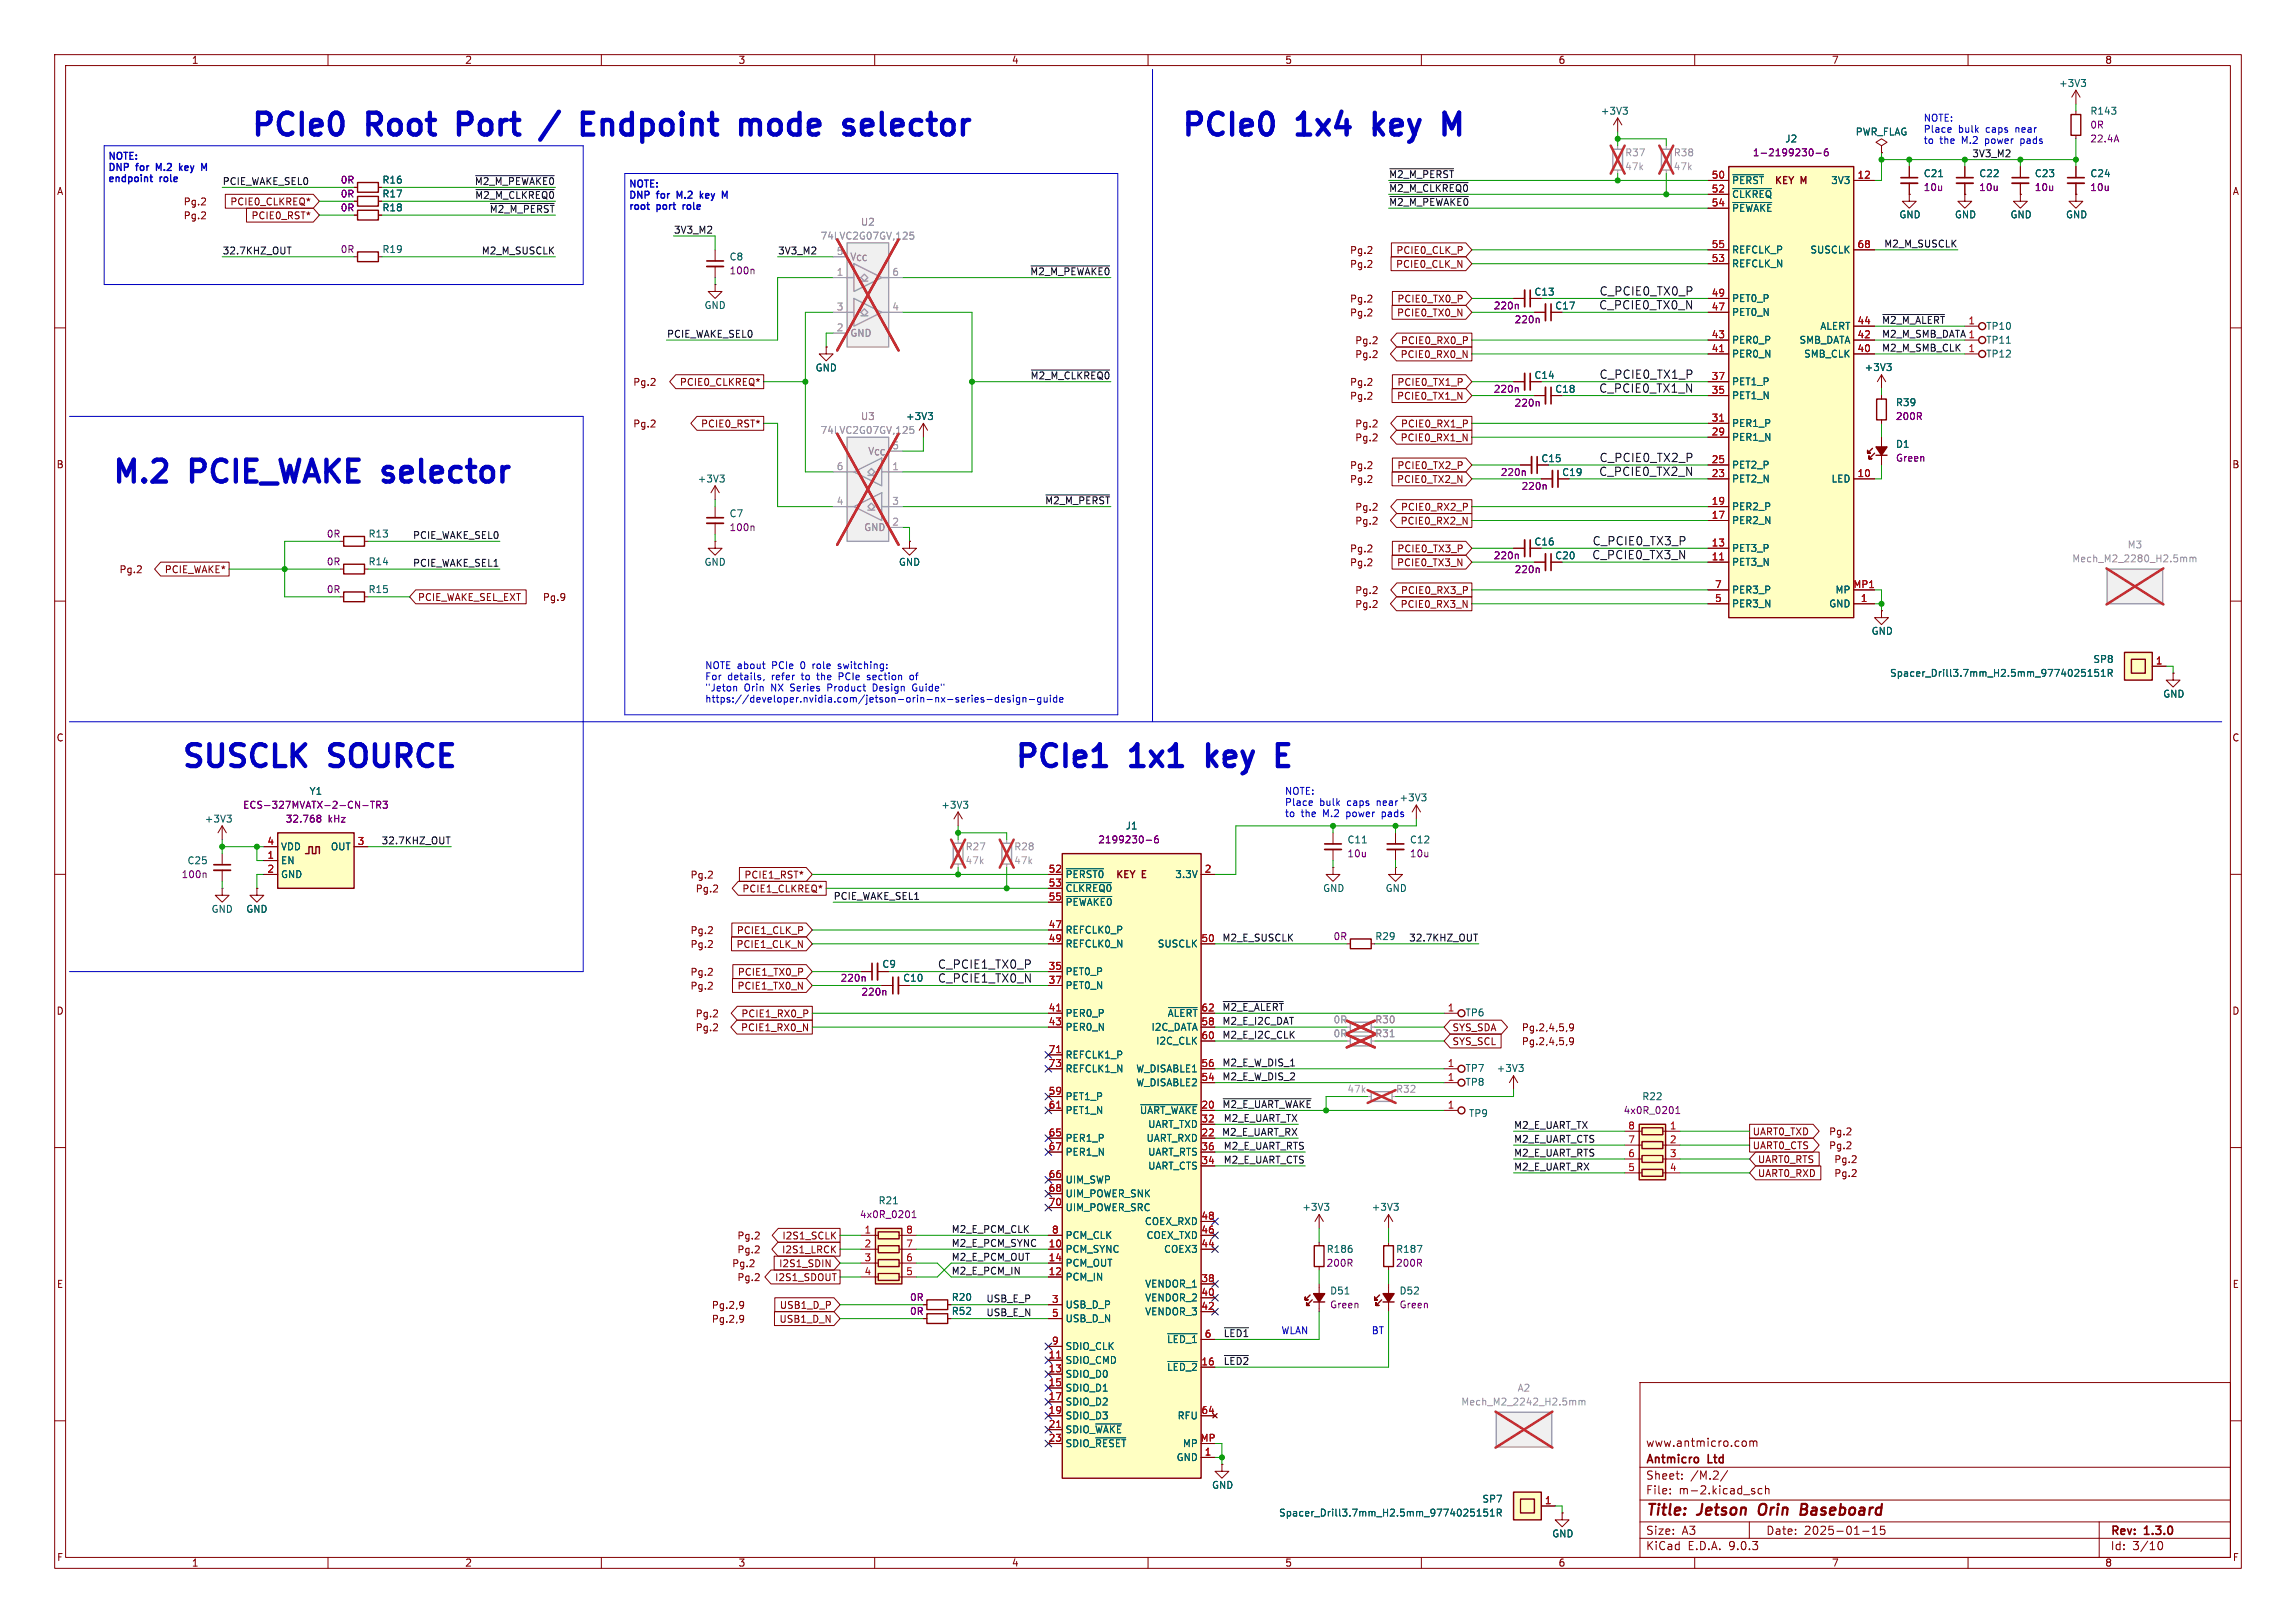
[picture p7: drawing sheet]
<svg xmlns="http://www.w3.org/2000/svg" width="420mm" height="297mm" viewBox="0 0 420 297" stroke-linecap="round" stroke-linejoin="round" font-family="sans-serif">
<defs><g id="words">
<g font-size="5.6" fill="#0000c2">
<text x="45.7" y="25.2">PCIe0</text>
<text x="67.5" y="25.2">Root</text>
<text x="85.7" y="25.2">Port</text>
<text x="111.5" y="25.2">Endpoint</text>
<text x="142.1" y="25.2">mode</text>
<text x="162.7" y="25.2">selector</text>
<text x="215.9" y="25.2">PCIe0</text>
<text x="237.7" y="25.2">1x4</text>
<text x="253.2" y="25.2">key</text>
<text x="20.3" y="88.7">M.2</text>
<text x="35.3" y="88.7">PCIE_WAKE selector</text>
<text x="33" y="140.7">SUSCLK</text>
<text x="60.7" y="140.7">SOURCE</text>
<text x="185.4" y="140.7">PCIe1</text>
<text x="207.2" y="140.7">1x1</text>
<text x="222.7" y="140.7">key</text>
</g>
<g font-size="2.8" fill="#840000">
<text x="301" y="277.9">Title:</text>
<text x="310.6" y="277.9">Jetson</text>
<text x="322.6" y="277.9">Orin</text>
<text x="331" y="277.9">Baseboard</text>
</g>
<g font-size="2.1" fill="#0f0f0f">
<text x="292.5" y="56.7">C_PCIE0_TX0_N</text>
<text x="292.5" y="54.2">C_PCIE0_TX0_P</text>
<text x="292.5" y="72">C_PCIE0_TX1_N</text>
<text x="292.5" y="69.4">C_PCIE0_TX1_P</text>
<text x="292.5" y="87.2">C_PCIE0_TX2_N</text>
<text x="292.5" y="84.7">C_PCIE0_TX2_P</text>
<text x="291.3" y="99.9">C_PCIE0_TX3_P</text>
<text x="291.2" y="102.5">C_PCIE0_TX3_N</text>
<text x="171.4" y="177.4">C_PCIE1_TX0_P</text>
<text x="171.4" y="179.9">C_PCIE1_TX0_N</text>
</g>
<g font-size="2.1" fill="#840000">
<text x="301" y="268.2">Antmicro</text>
<text x="301" y="265">www.antmicro.com</text>
<text x="312.5" y="268.2">Ltd</text>
<text x="301" y="273.7">File:</text>
<text x="301" y="271">Sheet:</text>
<text x="307.1" y="273.7">m-2.kicad_sch</text>
<text x="309.2" y="271">/M.2/</text>
<text x="301" y="281.1">Size:</text>
<text x="307.6" y="281.1">A3</text>
<text x="323" y="281.1">Date:</text>
<text x="330" y="281.1">2025-01-15</text>
<text x="386" y="281.3">Rev:</text>
<text x="392.4" y="281.3">1.3.0</text>
<text x="301" y="283.9">KiCad</text>
<text x="308.7" y="283.9">E.D.A.</text>
<text x="316.3" y="283.9">9.0.3</text>
<text x="386" y="283.9">Id:</text>
<text x="390.1" y="283.9">3/10</text>
</g>
<g font-size="1.8" fill="#840000">
<text x="35" y="11.9">1</text>
<text x="85" y="11.9">2</text>
<text x="135" y="11.9">3</text>
<text x="185" y="11.9">4</text>
<text x="235" y="11.9">5</text>
<text x="285" y="11.9">6</text>
<text x="335" y="11.9">7</text>
<text x="385" y="11.9">8</text>
<text x="10.3" y="35.9">A</text>
<text x="316.7" y="33.9">~{PERST}KEY</text>
<text x="329.4" y="34">M</text>
<text x="408.3" y="35.9">A</text>
<text x="33.5" y="40.3">Pg.2</text>
<text x="33.5" y="37.8">Pg.2</text>
<text x="42" y="37.8">PCIE0_CLKREQ*</text>
<text x="45.9" y="40.3">PCIE0_RST*</text>
<text x="246.9" y="46.7">Pg.2</text>
<text x="255.3" y="46.7">PCIE0_CLK_P</text>
<text x="246.9" y="49.2">Pg.2</text>
<text x="255.3" y="49.2">PCIE0_CLK_N</text>
<text x="246.9" y="55.6">Pg.2</text>
<text x="246.9" y="58.1">Pg.2</text>
<text x="255.5" y="58.1">PCIE0_TX0_N</text>
<text x="255.5" y="55.6">PCIE0_TX0_P</text>
<text x="247.8" y="65.7">Pg.2</text>
<text x="247.8" y="63.2">Pg.2</text>
<text x="256.1" y="65.7">PCIE0_RX0_N</text>
<text x="256.2" y="63.2">PCIE0_RX0_P</text>
<text x="115.7" y="70.8">Pg.2</text>
<text x="124.3" y="70.8">PCIE0_CLKREQ*</text>
<text x="246.9" y="70.8">Pg.2</text>
<text x="255.5" y="70.8">PCIE0_TX1_P</text>
<text x="246.9" y="73.3">Pg.2</text>
<text x="255.5" y="73.3">PCIE0_TX1_N</text>
<text x="115.7" y="78.4">Pg.2</text>
<text x="128.1" y="78.4">PCIE0_RST*</text>
<text x="247.8" y="78.4">Pg.2</text>
<text x="247.8" y="81">Pg.2</text>
<text x="256.1" y="81">PCIE0_RX1_N</text>
<text x="256.2" y="78.4">PCIE0_RX1_P</text>
<text x="10.3" y="85.9">B</text>
<text x="246.9" y="86">Pg.2</text>
<text x="246.9" y="88.6">Pg.2</text>
<text x="255.5" y="88.6">PCIE0_TX2_N</text>
<text x="255.5" y="86">PCIE0_TX2_P</text>
<text x="408.2" y="85.9">B</text>
<text x="247.8" y="93.7">Pg.2</text>
<text x="256.2" y="93.7">PCIE0_RX2_P</text>
<text x="246.9" y="101.3">Pg.2</text>
<text x="247.8" y="96.2">Pg.2</text>
<text x="255.5" y="101.3">PCIE0_TX3_P</text>
<text x="256.1" y="96.2">PCIE0_RX2_N</text>
<text x="21.8" y="105.1">Pg.2</text>
<text x="30" y="105.1">PCIE_WAKE*</text>
<text x="246.9" y="103.8">Pg.2</text>
<text x="255.5" y="103.8">PCIE0_TX3_N</text>
<text x="76.4" y="110.2">PCIE_WAKE_SEL_EXT</text>
<text x="99.2" y="110.2">Pg.9</text>
<text x="247.8" y="111.4">Pg.2</text>
<text x="247.8" y="108.9">Pg.2</text>
<text x="256.1" y="111.4">PCIE0_RX3_N</text>
<text x="256.2" y="108.9">PCIE0_RX3_P</text>
<text x="10.3" y="135.9">C</text>
<text x="408.2" y="135.9">C</text>
<text x="126.2" y="161">Pg.2</text>
<text x="136.1" y="161">PCIE1_RST*</text>
<text x="194.8" y="160.9">~{PERST0}KEY</text>
<text x="208.9" y="161">E</text>
<text x="127.2" y="163.5">Pg.2</text>
<text x="135.7" y="163.5">PCIE1_CLKREQ*</text>
<text x="126.2" y="173.7">Pg.2</text>
<text x="126.2" y="171.1">Pg.2</text>
<text x="134.6" y="173.7">PCIE1_CLK_N</text>
<text x="134.7" y="171.1">PCIE1_CLK_P</text>
<text x="126.2" y="178.8">Pg.2</text>
<text x="134.9" y="178.8">PCIE1_TX0_P</text>
<text x="10.3" y="185.9">D</text>
<text x="126.2" y="181.3">Pg.2</text>
<text x="134.8" y="181.3">PCIE1_TX0_N</text>
<text x="408.2" y="185.9">D</text>
<text x="127.2" y="188.9">Pg.2</text>
<text x="127.2" y="186.4">Pg.2</text>
<text x="135.5" y="188.9">PCIE1_RX0_N</text>
<text x="135.5" y="186.4">PCIE1_RX0_P</text>
<text x="265.6" y="191.5">SYS_SCL</text>
<text x="265.6" y="188.9">SYS_SDA</text>
<text x="278.3" y="191.5">Pg.2,4,5,9</text>
<text x="278.3" y="188.9">Pg.2,4,5,9</text>
<text x="320.5" y="208">UART0_TXD</text>
<text x="334.5" y="208">Pg.2</text>
<text x="320.5" y="210.5">UART0_CTS</text>
<text x="321.5" y="215.6">UART0_RXD</text>
<text x="321.5" y="213">UART0_RTS</text>
<text x="334.5" y="210.5">Pg.2</text>
<text x="335.4" y="215.6">Pg.2</text>
<text x="335.4" y="213">Pg.2</text>
<text x="134.8" y="227">Pg.2</text>
<text x="143" y="227">I2S1_SCLK</text>
<text x="133.8" y="232.1">Pg.2</text>
<text x="134.8" y="229.6">Pg.2</text>
<text x="142.4" y="232.1">I2S1_SDIN</text>
<text x="143" y="229.6">I2S1_LRCK</text>
<text x="10.3" y="235.9">E</text>
<text x="130.1" y="239.7">Pg.2,9</text>
<text x="134.8" y="234.6">Pg.2</text>
<text x="141.7" y="234.6">I2S1_SDOUT</text>
<text x="142.5" y="239.7">USB1_D_P</text>
<text x="408.3" y="235.9">E</text>
<text x="130.1" y="242.3">Pg.2,9</text>
<text x="142.5" y="242.3">USB1_D_N</text>
<text x="10.3" y="285.9">F</text>
<text x="35" y="286.9">1</text>
<text x="85" y="286.9">2</text>
<text x="135" y="286.9">3</text>
<text x="185" y="286.9">4</text>
<text x="235" y="286.9">5</text>
<text x="285" y="286.9">6</text>
<text x="335" y="286.9">7</text>
<text x="385" y="286.9">8</text>
<text x="408.3" y="285.9">F</text>
</g>
<g font-size="1.8" fill="#006464">
<text x="376.6" y="16.1">+3V3</text>
<text x="292.7" y="21.2">+3V3</text>
<text x="382.3" y="21.2">R143</text>
<text x="326.5" y="26.3">J2</text>
<text x="339.4" y="25">PWR_FLAG</text>
<text x="69.9" y="33.8">R16</text>
<text x="316.7" y="33.9">~{PERST}</text>
<text x="334.9" y="33.9">3V3</text>
<text x="351.8" y="32.6">C21</text>
<text x="362" y="32.6">C22</text>
<text x="372.1" y="32.6">C23</text>
<text x="382.3" y="32.6">C24</text>
<text x="69.9" y="38.9">R18</text>
<text x="69.9" y="36.3">R17</text>
<text x="316.7" y="36.4">~{CLKREQ}</text>
<text x="316.7" y="39">~{PEWAKE}</text>
<text x="347.3" y="40.2">GND</text>
<text x="357.5" y="40.2">GND</text>
<text x="367.7" y="40.2">GND</text>
<text x="377.8" y="40.2">GND</text>
<text x="69.9" y="46.5">R19</text>
<text x="133.4" y="47.9">C8</text>
<text x="316.7" y="46.6">REFCLK_P</text>
<text x="331.1" y="46.6">SUSCLK</text>
<text x="316.7" y="49.1">REFCLK_N</text>
<text x="128.8" y="56.7">GND</text>
<text x="280.6" y="54.3">C13</text>
<text x="284.4" y="56.8">C17</text>
<text x="316.7" y="55.5">PET0_P</text>
<text x="316.7" y="58">PET0_N</text>
<text x="316.7" y="63.1">PER0_P</text>
<text x="316.7" y="65.6">PER0_N</text>
<text x="329.1" y="63.1">SMB_DATA</text>
<text x="329.9" y="65.6">SMB_CLK</text>
<text x="332.9" y="60.6">ALERT</text>
<text x="363.2" y="63.1">TP11</text>
<text x="363.2" y="60.6">TP10</text>
<text x="363.2" y="65.6">TP12</text>
<text x="149.1" y="68.2">GND</text>
<text x="280.6" y="69.5">C14</text>
<text x="316.7" y="70.7">PET1_P</text>
<text x="341" y="68.1">+3V3</text>
<text x="165.6" y="77.1">+3V3</text>
<text x="284.4" y="72.1">C18</text>
<text x="316.7" y="73.3">PET1_N</text>
<text x="346.7" y="74.5">R39</text>
<text x="316.7" y="78.3">PER1_P</text>
<text x="316.7" y="80.9">PER1_N</text>
<text x="346.7" y="82.1">D1</text>
<text x="127.5" y="88.5">+3V3</text>
<text x="281.8" y="84.8">C15</text>
<text x="285.7" y="87.3">C19</text>
<text x="316.7" y="86">PET2_P</text>
<text x="316.7" y="88.5">PET2_N</text>
<text x="334.9" y="88.5">LED</text>
<text x="133.4" y="94.8">C7</text>
<text x="316.7" y="93.6">PER2_P</text>
<text x="67.3" y="98.6">R13</text>
<text x="280.6" y="100">C16</text>
<text x="316.7" y="96.1">PER2_N</text>
<text x="316.7" y="101.2">PET3_P</text>
<text x="67.3" y="103.6">R14</text>
<text x="128.8" y="103.7">GND</text>
<text x="164.3" y="103.7">GND</text>
<text x="284.4" y="102.6">C20</text>
<text x="316.7" y="103.7">PET3_N</text>
<text x="67.3" y="108.7">R15</text>
<text x="316.7" y="108.8">PER3_P</text>
<text x="316.7" y="111.4">PER3_N</text>
<text x="334.5" y="111.4">GND</text>
<text x="335.7" y="108.8">MP</text>
<text x="342.3" y="116.4">GND</text>
<text x="345.6" y="124.1">Spacer_Drill3.7mm_H2.5mm_9774025151R</text>
<text x="382.8" y="121.5">SP8</text>
<text x="395.6" y="127.9">GND</text>
<text x="56.5" y="145.6">Y1</text>
<text x="172.1" y="148.2">+3V3</text>
<text x="255.9" y="146.8">+3V3</text>
<text x="37.4" y="150.7">+3V3</text>
<text x="51.3" y="155.8">VDD</text>
<text x="60.4" y="155.8">OUT</text>
<text x="205.8" y="152">J1</text>
<text x="246.4" y="154.5">C11</text>
<text x="257.8" y="154.5">C12</text>
<text x="34.2" y="158.3">C25</text>
<text x="51.3" y="158.3">EN</text>
<text x="51.3" y="160.9">GND</text>
<text x="194.8" y="160.9">~{PERST0}</text>
<text x="214.9" y="160.9">3.3V</text>
<text x="38.6" y="167.2">GND</text>
<text x="45" y="167.2">GND</text>
<text x="194.8" y="163.4">~{CLKREQ0}</text>
<text x="194.8" y="166">~{PEWAKE0}</text>
<text x="241.9" y="163.4">GND</text>
<text x="253.4" y="163.4">GND</text>
<text x="194.8" y="171">REFCLK0_P</text>
<text x="194.8" y="173.6">REFCLK0_N</text>
<text x="211.7" y="173.6">SUSCLK</text>
<text x="251.5" y="172.2">R29</text>
<text x="161.3" y="177.3">C9</text>
<text x="165.1" y="179.8">C10</text>
<text x="194.8" y="178.7">PET0_P</text>
<text x="194.8" y="181.2">PET0_N</text>
<text x="194.8" y="186.3">PER0_P</text>
<text x="194.8" y="188.8">PER0_N</text>
<text x="210.5" y="188.8">I2C_DATA</text>
<text x="211.4" y="191.4">I2C_CLK</text>
<text x="213.5" y="186.3">~{ALERT}</text>
<text x="268" y="186.2">TP6</text>
<text x="194.8" y="193.9">REFCLK1_P</text>
<text x="194.8" y="196.4">REFCLK1_N</text>
<text x="207.8" y="196.4">W_DISABLE1</text>
<text x="268" y="196.4">TP7</text>
<text x="273.7" y="196.4">+3V3</text>
<text x="194.8" y="201.5">PET1_P</text>
<text x="207.8" y="199">W_DISABLE2</text>
<text x="268" y="198.9">TP8</text>
<text x="300.3" y="201.5">R22</text>
<text x="194.8" y="204.1">PET1_N</text>
<text x="194.8" y="209.1">PER1_P</text>
<text x="208.4" y="204.1">~{UART_WAKE}</text>
<text x="209.6" y="209.1">UART_RXD</text>
<text x="209.9" y="206.6">UART_TXD</text>
<text x="268.6" y="204.6">TP9</text>
<text x="194.8" y="211.7">PER1_N</text>
<text x="209.9" y="211.7">UART_RTS</text>
<text x="209.9" y="214.2">UART_CTS</text>
<text x="160.6" y="220.6">R21</text>
<text x="194.8" y="216.8">UIM_SWP</text>
<text x="194.8" y="219.3">UIM_POWER_SNK</text>
<text x="194.8" y="221.8">UIM_POWER_SRC</text>
<text x="238.1" y="221.8">+3V3</text>
<text x="250.8" y="221.8">+3V3</text>
<text x="194.8" y="226.9">PCM_CLK</text>
<text x="209.3" y="224.4">COEX_RXD</text>
<text x="209.6" y="226.9">COEX_TXD</text>
<text x="194.8" y="229.5">PCM_SYNC</text>
<text x="194.8" y="232">PCM_OUT</text>
<text x="212.8" y="229.5">COEX3</text>
<text x="242.6" y="229.5">R186</text>
<text x="255.3" y="229.5">R187</text>
<text x="174" y="238.3">R20</text>
<text x="194.8" y="234.5">PCM_IN</text>
<text x="194.8" y="239.6">USB_D_P</text>
<text x="209.4" y="235.8">VENDOR_1</text>
<text x="209.4" y="238.4">VENDOR_2</text>
<text x="243.2" y="237.1">D51</text>
<text x="255.9" y="237.1">D52</text>
<text x="174" y="240.8">R52</text>
<text x="194.8" y="242.2">USB_D_N</text>
<text x="209.4" y="240.9">VENDOR_3</text>
<text x="213.4" y="246">~{LED_1}</text>
<text x="194.8" y="247.2">SDIO_CLK</text>
<text x="194.8" y="249.8">SDIO_CMD</text>
<text x="213.4" y="251.1">~{LED_2}</text>
<text x="194.8" y="252.3">SDIO_D0</text>
<text x="194.8" y="254.9">SDIO_D1</text>
<text x="194.8" y="257.4">SDIO_D2</text>
<text x="194.8" y="259.9">SDIO_D3</text>
<text x="194.8" y="262.5">SDIO_~{WAKE}</text>
<text x="215.3" y="259.9">RFU</text>
<text x="194.8" y="265">SDIO_~{RESET}</text>
<text x="215.1" y="267.6">GND</text>
<text x="216.3" y="265">MP</text>
<text x="221.6" y="272.6">GND</text>
<text x="271.1" y="275.2">SP7</text>
<text x="233.9" y="277.7">Spacer_Drill3.7mm_H2.5mm_9774025151R</text>
<text x="283.8" y="281.5">GND</text>
</g>
<g font-size="1.8" fill="#0000c2">
<text x="351.8" y="22.3">NOTE:</text>
<text x="19.7" y="29.3">NOTE:</text>
<text x="351.8" y="24.4">Place</text>
<text x="351.8" y="26.4">to</text>
<text x="354.8" y="26.4">the</text>
<text x="358.2" y="24.4">bulk</text>
<text x="359" y="26.4">M.2</text>
<text x="363.4" y="24.4">caps</text>
<text x="363.4" y="26.4">power</text>
<text x="369" y="24.4">near</text>
<text x="370.1" y="26.4">pads</text>
<text x="19.7" y="31.4">DNP</text>
<text x="19.7" y="33.4">endpoint</text>
<text x="25" y="31.4">for</text>
<text x="29.2" y="31.4">M.2</text>
<text x="29.3" y="33.4">role</text>
<text x="33.9" y="31.4">key</text>
<text x="114.9" y="34.4">NOTE:</text>
<text x="114.9" y="36.4">DNP</text>
<text x="114.9" y="38.5">root</text>
<text x="120.2" y="38.5">port</text>
<text x="120.3" y="36.4">for</text>
<text x="124.4" y="36.4">M.2</text>
<text x="125.5" y="38.5">role</text>
<text x="129.2" y="36.4">key</text>
<text x="128.9" y="122.5">NOTE about</text>
<text x="128.9" y="124.6">For</text>
<text x="133.1" y="124.6">details,</text>
<text x="141.3" y="124.6">refer</text>
<text x="141.3" y="122.5">PCIe</text>
<text x="146.8" y="122.5">0</text>
<text x="146.9" y="124.6">to</text>
<text x="149.1" y="122.5">role</text>
<text x="150" y="124.6">the</text>
<text x="154" y="122.5">switching:</text>
<text x="154.1" y="124.6">PCIe</text>
<text x="159.5" y="124.6">section</text>
<text x="167.5" y="124.6">of</text>
<text x="128.9" y="126.6">&quot;Jeton</text>
<text x="128.9" y="128.7">https://developer.nvidia.com/jetson-orin-nx-series-design-guide</text>
<text x="136.1" y="126.6">Orin</text>
<text x="141.2" y="126.6">NX</text>
<text x="144.9" y="126.6">Series</text>
<text x="151.9" y="126.6">Product</text>
<text x="160.3" y="126.6">Design</text>
<text x="167.8" y="126.6">Guide&quot;</text>
<text x="234.9" y="145.5">NOTE:</text>
<text x="234.9" y="147.6">Place</text>
<text x="234.9" y="149.6">to</text>
<text x="238" y="149.6">the</text>
<text x="241.4" y="147.6">bulk</text>
<text x="242.1" y="149.6">M.2</text>
<text x="246.5" y="147.6">caps</text>
<text x="246.6" y="149.6">power</text>
<text x="252.1" y="147.6">near</text>
<text x="253.2" y="149.6">pads</text>
<text x="234.3" y="244.2">WLAN</text>
<text x="250.8" y="244.2">BT</text>
</g>
<g font-size="1.8" fill="#840084">
<text x="382.3" y="23.7">0R</text>
<text x="320.5" y="28.8">1-2199230-6</text>
<text x="382.3" y="26.3">22.4A</text>
<text x="62.2" y="33.8">0R</text>
<text x="351.8" y="35.2">10u</text>
<text x="361.9" y="35.2">10u</text>
<text x="372.1" y="35.2">10u</text>
<text x="382.3" y="35.2">10u</text>
<text x="62.2" y="38.9">0R</text>
<text x="62.2" y="36.3">0R</text>
<text x="62.2" y="46.5">0R</text>
<text x="133.3" y="50.4">100n</text>
<text x="273.2" y="56.8">220n</text>
<text x="277" y="59.4">220n</text>
<text x="273.2" y="72.1">220n</text>
<text x="277" y="74.6">220n</text>
<text x="346.7" y="77.1">200R</text>
<text x="274.4" y="87.3">220n</text>
<text x="278.2" y="89.8">220n</text>
<text x="346.7" y="84.7">Green</text>
<text x="59.7" y="98.6">0R</text>
<text x="133.3" y="97.4">100n</text>
<text x="59.7" y="103.7">0R</text>
<text x="273.2" y="102.5">220n</text>
<text x="277" y="105.1">220n</text>
<text x="59.7" y="108.7">0R</text>
<text x="44.4" y="148.2">ECS-327MVATX-2-CN-TR3</text>
<text x="52.2" y="150.7">32.768</text>
<text x="60" y="150.7">kHz</text>
<text x="200.8" y="154.5">2199230-6</text>
<text x="33.1" y="160.9">100n</text>
<text x="246.4" y="157.1">10u</text>
<text x="257.8" y="157.1">10u</text>
<text x="243.8" y="172.2">0R</text>
<text x="153.7" y="179.9">220n</text>
<text x="157.5" y="182.4">220n</text>
<text x="296.9" y="204.1">4x0R_0201</text>
<text x="157.2" y="223.1">4x0R_0201</text>
<text x="242.6" y="232">200R</text>
<text x="255.3" y="232">200R</text>
<text x="166.4" y="238.3">0R</text>
<text x="243.2" y="239.6">Green</text>
<text x="255.9" y="239.6">Green</text>
<text x="166.4" y="240.8">0R</text>
</g>
<g font-size="1.8" fill="#989898">
<text x="297.2" y="28.8">R37</text>
<text x="306.1" y="28.8">R38</text>
<text x="157.4" y="41.5">U2</text>
<text x="155.4" y="47.9">V_{CC}</text>
<text x="155.4" y="61.8">GND</text>
<text x="157.4" y="77.1">U3</text>
<text x="158.7" y="83.4">V_{CC}</text>
<text x="158" y="97.4">GND</text>
<text x="389.1" y="100.6">M3</text>
<text x="379" y="103.1">Mech_M2_2280_H2.5mm</text>
<text x="176.5" y="155.8">R27</text>
<text x="185.4" y="155.8">R28</text>
<text x="251.5" y="190">R31</text>
<text x="251.5" y="187.5">R30</text>
<text x="255.3" y="200.2">R32</text>
<text x="267.2" y="257.4">Mech_M2_2242_H2.5mm</text>
<text x="277.5" y="254.9">A2</text>
</g>
<g font-size="1.8" fill="#0f0f0f">
<text x="360.7" y="28.9">3V3_M2</text>
<text x="40.6" y="33.9">PCIE_WAKE_SEL0</text>
<text x="86.8" y="33.9">~{M2_M_PEWAKE0}</text>
<text x="254" y="32.7">~{M2_M_PERST}</text>
<text x="254" y="35.2">~{M2_M_CLKREQ0}</text>
<text x="86.8" y="36.5">~{M2_M_CLKREQ0}</text>
<text x="89.5" y="39">~{M2_M_PERST}</text>
<text x="254" y="37.8">~{M2_M_PEWAKE0}</text>
<text x="40.6" y="46.6">32.7KHZ_OUT</text>
<text x="88" y="46.6">M2_M_SUSCLK</text>
<text x="123.2" y="42.8">3V3_M2</text>
<text x="142.2" y="46.6">3V3_M2</text>
<text x="344.6" y="45.4">M2_M_SUSCLK</text>
<text x="188.4" y="50.5">~{M2_M_PEWAKE0}</text>
<text x="344.2" y="59.3">~{M2_M_ALERT}</text>
<text x="121.9" y="61.9">PCIE_WAKE_SEL0</text>
<text x="344.2" y="61.9">M2_M_SMB_DATA 1</text>
<text x="344.2" y="64.4">M2_M_SMB_CLK</text>
<text x="188.4" y="69.5">~{M2_M_CLKREQ0}</text>
<text x="191.1" y="92.4">~{M2_M_PERST}</text>
<text x="75.5" y="98.7">PCIE_WAKE_SEL0</text>
<text x="75.5" y="103.8">PCIE_WAKE_SEL1</text>
<text x="69.7" y="154.6">32.7KHZ_OUT</text>
<text x="152.4" y="164.8">PCIE_WAKE_SEL1</text>
<text x="223.5" y="172.4">M2_E_SUSCLK</text>
<text x="257.7" y="172.4">32.7KHZ_OUT</text>
<text x="223.5" y="185.1">~{M2_E_ALERT}</text>
<text x="223.5" y="190.2">M2_E_I2C_CLK</text>
<text x="223.5" y="187.6">M2_E_I2C_DAT</text>
<text x="223.5" y="195.2">M2_E_W_DIS_1</text>
<text x="223.5" y="197.8">M2_E_W_DIS_2</text>
<text x="223.5" y="202.9">~{M2_E_UART_WAKE}</text>
<text x="223.4" y="207.9">M2_E_UART_RX</text>
<text x="223.7" y="205.4">M2_E_UART_TX</text>
<text x="276.9" y="209.2">M2_E_UART_CTS</text>
<text x="276.9" y="206.7">M2_E_UART_TX</text>
<text x="223.7" y="210.5">M2_E_UART_RTS</text>
<text x="223.7" y="213">M2_E_UART_CTS</text>
<text x="276.9" y="214.3">M2_E_UART_RX</text>
<text x="276.9" y="211.7">M2_E_UART_RTS</text>
<text x="174" y="225.7">M2_E_PCM_CLK</text>
<text x="174" y="233.3">M2_E_PCM_IN</text>
<text x="174" y="228.3">M2_E_PCM_SYNC</text>
<text x="174" y="230.8">M2_E_PCM_OUT</text>
<text x="180.3" y="238.4">USB_E_P</text>
<text x="180.3" y="241">USB_E_N</text>
<text x="223.7" y="244.8">~{LED1}</text>
<text x="223.7" y="249.8">~{LED2}</text>
</g>
<g font-size="1.8" fill="#a1a1a1">
<text x="297.2" y="31.3">47k</text>
<text x="306.1" y="31.3">47k</text>
<text x="150" y="44">74LVC2G07GV,125</text>
<text x="150" y="79.6">74LVC2G07GV,125</text>
<text x="176.5" y="158.3">47k</text>
<text x="185.4" y="158.3">47k</text>
<text x="243.8" y="190">0R</text>
<text x="243.8" y="187.5">0R</text>
<text x="246.4" y="200.2">47k</text>
</g>
<g font-size="1.8" fill="#a90000">
<text x="313" y="32.8">50</text>
<text x="313" y="35.3">52</text>
<text x="339.7" y="32.8">12</text>
<text x="313" y="37.8">54</text>
<text x="313" y="45.5">55</text>
<text x="339.7" y="45.5">68</text>
<text x="313" y="48">53</text>
<text x="313" y="54.4">49</text>
<text x="313" y="56.9">47</text>
<text x="339.7" y="59.4">44</text>
<text x="360" y="59.4">1</text>
<text x="313" y="62">43</text>
<text x="313" y="64.5">41</text>
<text x="339.7" y="62">42</text>
<text x="339.7" y="64.5">40</text>
<text x="360" y="64.5">1</text>
<text x="313" y="69.6">37</text>
<text x="313" y="72.1">35</text>
<text x="313" y="77.2">31</text>
<text x="313" y="79.8">29</text>
<text x="313" y="84.8">25</text>
<text x="313" y="87.4">23</text>
<text x="339.7" y="87.4">10</text>
<text x="313" y="92.5">19</text>
<text x="313" y="95">17</text>
<text x="313" y="100.1">13</text>
<text x="313" y="102.6">11</text>
<text x="313.6" y="107.7">7</text>
<text x="338.9" y="107.7">MP1</text>
<text x="313.6" y="110.2">5</text>
<text x="340.3" y="110.2">1</text>
<text x="394.3" y="121.7">1</text>
<text x="48.8" y="154.7">4</text>
<text x="65.3" y="154.7">3</text>
<text x="48.8" y="157.2">1</text>
<text x="48.8" y="159.8">2</text>
<text x="191.7" y="159.8">52</text>
<text x="220.3" y="159.8">2</text>
<text x="191.7" y="162.3">53</text>
<text x="191.7" y="164.8">55</text>
<text x="191.7" y="169.9">47</text>
<text x="191.7" y="172.5">49</text>
<text x="219.7" y="172.5">50</text>
<text x="191.7" y="177.5">35</text>
<text x="191.7" y="180.1">37</text>
<text x="191.7" y="185.2">41</text>
<text x="219.7" y="185.2">62</text>
<text x="264.7" y="185.2">1</text>
<text x="191.7" y="187.7">43</text>
<text x="219.7" y="187.7">58</text>
<text x="219.7" y="190.2">60</text>
<text x="191.7" y="192.8">71</text>
<text x="191.7" y="195.3">73</text>
<text x="219.7" y="195.3">56</text>
<text x="219.7" y="197.9">54</text>
<text x="264.7" y="195.3">1</text>
<text x="264.7" y="197.9">1</text>
<text x="191.7" y="200.4">59</text>
<text x="191.7" y="202.9">61</text>
<text x="219.7" y="202.9">20</text>
<text x="264.7" y="202.9">1</text>
<text x="191.7" y="208">65</text>
<text x="219.7" y="205.5">32</text>
<text x="219.7" y="208">22</text>
<text x="297.7" y="206.8">8</text>
<text x="297.7" y="209.3">7</text>
<text x="305.4" y="206.8">1</text>
<text x="305.4" y="209.3">2</text>
<text x="191.7" y="210.6">67</text>
<text x="191.7" y="215.6">66</text>
<text x="219.7" y="210.6">36</text>
<text x="219.7" y="213.1">34</text>
<text x="297.7" y="211.8">6</text>
<text x="297.7" y="214.4">5</text>
<text x="305.4" y="211.8">3</text>
<text x="305.4" y="214.4">4</text>
<text x="191.7" y="218.2">68</text>
<text x="191.7" y="220.7">70</text>
<text x="158" y="225.8">1</text>
<text x="165.7" y="225.8">8</text>
<text x="192.3" y="225.8">8</text>
<text x="219.7" y="223.3">48</text>
<text x="219.7" y="225.8">46</text>
<text x="158" y="228.3">2</text>
<text x="158" y="230.9">3</text>
<text x="158" y="233.4">4</text>
<text x="165.7" y="228.3">7</text>
<text x="165.7" y="230.9">6</text>
<text x="165.7" y="233.4">5</text>
<text x="191.7" y="228.3">10</text>
<text x="191.7" y="230.9">14</text>
<text x="191.7" y="233.4">12</text>
<text x="219.7" y="228.3">44</text>
<text x="192.3" y="238.5">3</text>
<text x="219.7" y="234.7">38</text>
<text x="219.7" y="237.2">40</text>
<text x="219.7" y="239.8">42</text>
<text x="192.3" y="241">5</text>
<text x="220.3" y="244.9">6</text>
<text x="191.7" y="248.7">11</text>
<text x="191.7" y="251.2">13</text>
<text x="192.3" y="246.1">9</text>
<text x="219.7" y="249.9">16</text>
<text x="191.7" y="253.7">15</text>
<text x="191.7" y="256.3">17</text>
<text x="191.7" y="258.8">19</text>
<text x="191.7" y="261.4">21</text>
<text x="191.7" y="263.9">23</text>
<text x="219.5" y="263.9">MP</text>
<text x="219.7" y="258.8">64</text>
<text x="220.3" y="266.4">1</text>
<text x="282.5" y="275.3">1</text>
</g>
<g font-size="1.8" fill="#aaa">
<text x="153" y="46.7">5</text>
<text x="153" y="50.5">1</text>
<text x="163.1" y="50.5">6</text>
<text x="153" y="56.9">3</text>
<text x="163.1" y="56.9">4</text>
<text x="153" y="60.7">2</text>
<text x="163.1" y="82.3">5</text>
<text x="153" y="86.1">6</text>
<text x="163.1" y="86.1">1</text>
<text x="153" y="92.5">4</text>
<text x="163.1" y="92.5">3</text>
<text x="163.1" y="96.3">2</text>
</g>
</g></defs>
<g fill="none" stroke="#840000" stroke-width=".18">
<path d="M10 10h400v277h-400zM12 12h396v273h-396zM60 10v2M110 10v2M160 10v2M210 10v2M260 10v2M310 10v2M360 10v2M10 60h2M408 60h2M10 110h2"/>
<path d="M408 110h2M10 160h2M408 160h2M10 210h2M408 210h2M300 253h108v32h-108zM10 260h2M300 278.5h108M300 274.5h108M300 268.5h108M305.5 273.2v.2M305.5 272.5v.1"/>
<path d="M307.7 270.5v.2M307.7 269.8v.1M316 269.1l-1.3 1.9M319.2 263.7l.2 .3v.4l-.2 .3M320 278.5v3M320.1 263.8l.4-.1 .2 .2M320.1 263.7v1M320.7 263.9l.2-.2 .4 .1 .1 .9M320.7 263.9v.8M322.3 272.5l-.4-.1-.3 .3v.4l.1 .2h.6M322.9 272.5l.3-.1 .3 .1 .1 .9M322.9 271.9v1.5"/>
<path d="M342.5 279.7l.4-.4v1.5M344.7 279.3h-.7l-.1 .7 .3-.1h.5l.1 .2-.1 .5-.2 .2-.6-.2M384 278.5v6.5M408 260h2M60 285v2M110 285v2M160 285v2M210 285v2M260 285v2M300 281.5h108M310 285v2M340.7 280.2h1.2"/>
<path d="M342.5 280.8h.9M360 285v2M394.7 282.7l.2-.5 .2-.1a.8 .8 0 0 1 .5 .7 .8 .8 0 0 1-.5 .8l-.2-.2-.2-.4"/>
</g>
<path d="M321.9 275.5a1.5 1.5 0 0 0 0 1.6M329.5 276.2h.6M330.1 276.2l.3 .1M330.3 275.2h-.7l-.3 2 1-.1M330.3 276.1l-.2 .1" fill="none" stroke="#840000" stroke-width=".4"/>
<g fill="#ffffc2">
<path d="M276.9 273h5v5.1h-5z"/>
<path d="M278.1 274.3h2.6v2.6h-2.6z"/>
</g>
<path d="M276.9 273h5v5.1h-5zM278.1 274.3h2.6v2.6h-2.6z" fill="none" stroke="#840000" stroke-width=".25"/>
<path d="M349.2 30.5v2M349.2 33.5v2.1M157.5 177.8h2M160.5 177.8h2.1M281.9 275.6h2.6" fill="none" stroke="#840000" stroke-width=".18"/>
<path d="M354.6 32.3h.7M269.1 276.2h.6M269.2 276.7h.3l.2 .2v.4l-.5 .1M270.2 277.4h.7M270.2 276.5l.4-.3v1.2M272.1 276.2h-.6l-.1 .6 .2-.1h.4l.1 .2v.4l-.2 .1-.5-.1M272.6 277.4h.7M272.6 276.5l.4-.3v1.2M273.9 276.8h.6l.1-.2v-.3l-.7-.1v1.2M274.2 276.8l.4 .6" fill="none" stroke="#006464" stroke-width=".18"/>
<path d="M347.7 32.5h3.1M159.5 176.3v3" fill="none" stroke="#840000" stroke-width=".3"/>
<path d="M347.7 33.5h3.1M160.5 176.3v3" fill="none" stroke="#840000" stroke-width=".33"/>
<path d="M158.1 178.7l.1 .2v.7" fill="none" stroke="#840084" stroke-width=".18"/>
<path d="M160.1 224.8h4.9v10.1h-4.9z" fill="#ffffc2"/>
<g fill="none" stroke="#840000" stroke-width=".18">
<path d="M349.2 35.6v1.2h1.3l-1.3 1.3-1.2-1.3h1.2M349.2 35.6h.1M359.4 35.6v1.2h1.3l-1.3 1.3-1.3-1.3h1.3M359.4 35.6h.1M359.4 30.5v2M359.4 33.5v2.1M369.6 35.6v1.2h1.2l-1.2 1.3-1.3-1.3h1.3M369.6 35.6h.1M369.6 30.5v2M369.6 33.5v2.1M379.7 35.6v1.2h1.3l-1.3 1.3-1.2-1.3h1.2M379.7 35.6h.1"/>
<path d="M379.7 30.5v2M379.7 33.5v2.1M276.9 54.6h2M279.9 54.6h2M280.7 57.2h2M283.7 57.2h2M151.1 63.5v1.3h1.3l-1.3 1.2-1.2-1.2h1.2M151.1 63.5h.1M276.9 69.9h2M279.9 69.9h2M280.7 72.4h2M283.7 72.4h2"/>
<path d="M130.8 99.1v1.2h1.3l-1.3 1.3-1.3-1.3h1.3M130.8 99.1h.1M166.4 99.1v1.2h1.2l-1.2 1.3-1.3-1.3h1.3M166.4 99.1h.1M278.1 85.1h2.1M281.2 85.1h2M281.9 87.6h2.1M285 87.6h2M62.2 109.2h.7M66.7 109.2h.6M175.3 148.6l-.8 1.3M175.3 148.6l.7 1.3"/>
<path d="M175.3 148.6v2.5M243.8 158.8v1.2h1.3l-1.3 1.3-1.2-1.3h1.2M243.8 158.8h.1M243.8 152.4v2M243.8 155.4v2.1M255.3 158.8v1.2h1.2l-1.2 1.3-1.3-1.3h1.3M255.3 158.8h.1M246.4 172.7h.6M250.8 172.7h.7M161.3 180.3h2M164.3 180.3h2.1M264.2 195.6h2.5"/>
<path d="M264.2 198.1h2.5M264.2 185.4h2.5M276.9 196.9l-.8 1.2M276.9 196.9l.7 1.2M276.9 196.9v2.5M157.5 226.1h3.2M157.5 228.6h3.2M157.5 231.1h3.2M157.5 233.7h3.2M164.5 226.1h3.1M164.5 228.6h3.1M164.5 231.1h3.1"/>
<path d="M164.5 233.7h3.1M223.5 268v1.2h1.3l-1.3 1.3-1.3-1.3h1.3M223.5 268h.1M285.7 276.9v1.2h1.3l-1.3 1.3-1.2-1.3h1.2M285.7 276.9h.1"/>
</g>
<g fill="none" stroke="#840000" stroke-width=".25">
<path d="M62.9 108.3h3.8v1.8h-3.8zM247 171.8h3.8v1.8h-3.8zM160.1 224.8h4.9v10.1h-4.9zM160.7 225.4h3.8v1.3h-3.8zM160.7 228h3.8v1.2h-3.8zM160.7 230.5h3.8v1.3h-3.8zM160.7 233h3.8v1.3h-3.8z"/>
<circle cx="267.3" cy="185.4" r=".63"/>
<circle cx="267.3" cy="195.6" r=".63"/>
<circle cx="267.3" cy="198.1" r=".63"/>
</g>
<path d="M176.2 146.6h.8l-.4 .5M176.8 147.1l.2 .3v.3l-.2 .2M249.2 154.3h.7M277.8 194.8h.8l-.4 .5M278.4 195.3l.2 .2v.3l-.2 .3M163.4 220.3h.8" fill="none" stroke="#006464" stroke-width=".18"/>
<path d="M277.5 55.7l.2 .2v.6M281.4 58.2l.1 .2v.7M277.5 70.9l.2 .2v.7M281.4 73.5l.1 .2v.6M278.8 86.2l.2 .2v.6M282.6 88.7l.2 .2v.7M161.9 181.3l.2 .1v.7M166.9 222.8h.7M166.9 221.9l.3-.3v1.2" fill="none" stroke="#840084" stroke-width=".18"/>
<path d="M357.9 32.5h3M368 32.5h3.1M378.2 32.5h3.1M279.9 53.1v3M283.7 55.6v3.1M279.9 68.3v3.1M283.7 70.9v3M281.2 83.6v3M285 86.1v3.1M242.3 154.4h3.1M163.3 178.8v3.1" fill="none" stroke="#840000" stroke-width=".3"/>
<path d="M357.9 33.5h3M368 33.5h3.1M378.2 33.5h3.1M278.9 53.1v3M282.7 55.6v3.1M278.9 68.3v3.1M282.7 70.9v3M280.2 83.6v3M284 86.1v3.1M242.3 155.4h3.1M164.3 178.8v3.1" fill="none" stroke="#840000" stroke-width=".33"/>
<path d="M295 27.3h1.8v3.8h-1.8zM303.9 27.3h1.8v3.8h-1.8zM247 189.6h3.8v1.8h-3.8zM247 187.1h3.8v1.7h-3.8zM250.8 199.8h3.8v1.7h-3.8z" fill="none" stroke="#a1a1a1" stroke-width=".25"/>
<path d="M295.9 26.7v.6M295.9 31.1v.7M304.8 26.7v.6M304.8 31.1v.7M246.4 190.5h.6M246.4 188h.6M250.8 190.5h.7M250.8 188h.7M250.2 200.7h.6M254.6 200.7h.7" fill="none" stroke="#a1a1a1" stroke-width=".18"/>
<path d="M294.6 26.6l2.6 5.2M297.2 26.6l-2.6 5.2M303.5 26.6l2.6 5.2M306.1 26.6l-2.6 5.2M246.4 189.3l5.1 2.4M246.4 186.8l5.1 2.3M250.2 199.5l5.1 2.3M251.5 189.3l-5.1 2.4M251.5 186.8l-5.1 2.3M255.3 199.5l-5.1 2.3" fill="none" stroke="#e12e31" stroke-width=".46"/>
<path d="M254.3 189.7h.7" fill="none" stroke="#989898" stroke-width=".18"/>
<g fill="#f0f0f0">
<path d="M154.9 44.5h7.7v19h-7.7z"/>
<path d="M154.9 50.8h1.3z"/>
<path d="M156.2 48.3l5.1 2.5-5.1 2.5z"/>
<path d="M156.2 54.6l5.1 2.6-5.1 2.5z"/>
<path d="M154.9 57.2h1.3z"/>
<path d="M157.5 50.8l.6-.6 .6 .6-.6 .6z"/>
<path d="M157.5 51.4h1.2z"/>
<path d="M157.5 57.2l.6-.7 .6 .7-.6 .6z"/>
<path d="M157.5 57.8h1.2z"/>
<path d="M161.3 50.8h1.3z"/>
<path d="M161.3 57.2h1.3z"/>
</g>
<path d="M154.9 44.5h7.7v19h-7.7zM154.9 50.8h1.3M154.9 57.2h1.3M156.2 48.3l5.1 2.5-5.1 2.5zM156.2 54.6l5.1 2.6-5.1 2.5zM157.5 50.8l.6-.6 .6 .6-.6 .6zM157.5 57.2l.6-.7 .6 .7-.6 .6zM157.5 51.4h1.2M157.5 57.8h1.2M161.3 50.8h1.3M161.3 57.2h1.3" fill="none" stroke="#a1a1a1" stroke-width=".25"/>
<path d="M152.4 47h2.5M152.4 50.8h2.5M152.4 57.2h2.5M162.6 50.8h2.5M162.6 57.2h2.5M167.1 42.5h-.6l-.1 .6 .2-.1h.4l.2 .2-.1 .4-.2 .2-.5-.2M152.4 61h2.5" fill="none" stroke="#a1a1a1" stroke-width=".18"/>
<path d="M153.1 43.8l11.3 20.3M164.4 43.8l-11.3 20.3" fill="none" stroke="#e12e31" stroke-width=".46"/>
<path d="M130.8 52.1v1.2h1.3l-1.3 1.3-1.3-1.3h1.3M130.8 52.1h.1M130.8 45.7v2.1M130.8 48.8v2" fill="none" stroke="#840000" stroke-width=".18"/>
<path d="M129.3 47.8h3" fill="none" stroke="#840000" stroke-width=".3"/>
<path d="M129.3 48.8h3" fill="none" stroke="#840000" stroke-width=".33"/>
<path d="M137.7 49.3l.2 .2v.6" fill="none" stroke="#840084" stroke-width=".18"/>
<path d="M194.3 156.2h25.4v114.3h-25.4z" fill="#ffffc2"/>
<g fill="none" stroke="#840000" stroke-width=".25">
<path d="M343.3 73h1.8v3.8h-1.8zM62.9 103.3h3.8v1.7h-3.8zM194.3 156.2h25.4v114.3h-25.4z"/>
<circle cx="267.3" cy="203.2" r=".63"/>
</g>
<g fill="none" stroke="#840000" stroke-width=".18">
<path d="M344.2 72.4v.6M344.2 76.8v.7M62.2 104.1h.7M66.7 104.1h.6M40.6 162.6v1.2h1.3l-1.3 1.3-1.2-1.3h1.2M40.6 162.6h.1M47 162.6v1.2h1.3l-1.3 1.3-1.3-1.3h1.3M47 162.6h.1M191.8 160h2.5M191.8 162.6h2.5M191.8 165.1h2.5M191.8 170.2h2.5"/>
<path d="M191.8 172.7h2.5M191.8 177.8h2.5M219.7 160h2.5M219.7 172.7h2.5M191.8 180.3h2.5M191.8 185.4h2.5M191.8 188h2.5M191.8 193h2.5M191.8 195.6h2.5M219.7 185.4h2.5M219.7 188h2.5M219.7 195.6h2.5"/>
<path d="M219.7 190.5h2.5M219.7 198.1h2.5M191.8 200.7h2.5M191.8 203.2h2.5M191.8 208.3h2.5M191.8 210.8h2.5M191.8 215.9h2.5M191.8 218.4h2.5M219.7 203.2h2.5M219.7 208.3h2.5M219.7 210.8h2.5M219.7 205.7h2.5"/>
<path d="M219.7 213.4h2.5M264.2 203.2h2.5M191.8 221h2.5M191.8 226.1h2.5M191.8 228.6h2.5M191.8 231.1h2.5M191.8 233.7h2.5M191.8 238.8h2.5M219.7 226.1h2.5M219.7 228.6h2.5M219.7 223.5h2.5M219.7 234.9h2.5"/>
<path d="M219.7 237.5h2.5M254 222.2l-.8 1.3M254 222.2l.8 1.3M254 222.2v2.6M191.8 241.3h2.5M191.8 246.4h2.5M191.8 248.9h2.5M191.8 251.5h2.5M191.8 254h2.5M191.8 256.5h2.5M191.8 259.1h2.5M219.7 259.1h2.5"/>
<path d="M219.7 240h2.5M219.7 245.1h2.5M219.7 250.2h2.5M221.9 258.7l.7 .8M222.6 258.7l-.7 .8M191.8 261.6h2.5M191.8 264.2h2.5M219.7 266.7h2.5"/>
</g>
<path d="M195 159h6.9M195 161.5h8.3M195 164.1h8.4M213.7 184.4h5.3M208.6 202.2h10.4M255 220.2h.8l-.5 .5M255.5 220.7l.3 .2v.3l-.3 .3M213.6 244.1h5.4M213.6 249.1h5.4M200.4 260.6h4.7M200.4 263.1h5.5" fill="none" stroke="#006464" stroke-width=".18"/>
<path d="M193.3 185h.7M193.3 192.6h.7M193.3 202.8h.7M193.3 248.5h.7M193.3 261.2h.7" fill="none" stroke="#a90000" stroke-width=".18"/>
<path d="M209.7 153.8h.9M211.8 153h-.4a.86 .86 0 0 0 0 1.2l.4-.1 .1-.4-.2-.2h-.4l-.1 .2" fill="none" stroke="#840084" stroke-width=".18"/>
<g fill="#ffffc2">
<path d="M50.8 152.4h14v10.2h-14z"/>
<path d="M56.5 154.9h.6v1.3h.7v-1.3h.6v1.3h-2.5h.6z"/>
</g>
<path d="M50.8 152.4h14v10.2h-14zM55.9 156.2h.6v-1.3h.6v1.3h.7v-1.3h.6v1.3" fill="none" stroke="#840000" stroke-width=".25"/>
<path d="M344.2 111.8v1.2h1.2l-1.2 1.3-1.3-1.3h1.3M344.2 111.8h.1M40.6 151.1l-.7 1.3M40.6 151.1l.8 1.3M40.6 151.1v2.6M48.3 154.9h2.5M48.3 157.5h2.5M64.8 154.9h2.5M48.3 160h2.5" fill="none" stroke="#840000" stroke-width=".18"/>
<path d="M58.1 149.7h.1M58.1 149.2h.4l.1 .1 .1 .2-.2 .2M58.2 149.7h.3M58.2 149.7l-.1 .1M58.5 149.7l.2 .3-.1 .3-.1 .1h-.4M66.4 147.4h.9M67.8 146.6h.7M68.1 146.6v1.3M68.9 147.3l.6-.1 .1-.1v-.3l-.7-.2v1.3M69.2 147.3l.4 .6M70.1 146.6h.7l-.4 .5 .4 .1v.6l-.2 .1-.5-.1" fill="none" stroke="#840084" stroke-width=".18"/>
<path d="M41.5 149.2h.8l-.4 .5M42.1 149.7l.2 .2v.3l-.2 .2" fill="none" stroke="#006464" stroke-width=".18"/>
<g fill="#ffffc2">
<path d="M388.6 119.4h5.1v5.1h-5.1z"/>
<path d="M389.9 120.7h2.5v2.5h-2.5z"/>
</g>
<path d="M62.9 98.2h3.8v1.7h-3.8zM388.6 119.4h5.1v5.1h-5.1zM389.9 120.7h2.5v2.5h-2.5z" fill="none" stroke="#840000" stroke-width=".25"/>
<path d="M62.2 99.1h.7M66.7 99.1h.6M393.7 121.9h2.5M40.6 156.2v2M40.6 159.3v2" fill="none" stroke="#840000" stroke-width=".18"/>
<path d="M380.8 122.5h.6M380.9 123h.3l.3 .2-.1 .5-.5 .1M382 123.8h.7M382 122.9l.3-.4v1.3M383.8 122.5h-.6v.6l.2-.1h.4l.1 .2-.1 .4-.1 .2-.5-.2M384.4 123.8h.7M384.4 122.9l.3-.4v1.3M385.6 123.2l.7-.1 .1-.2-.1-.3-.7-.1v1.3M386 123.2l.4 .6" fill="none" stroke="#006464" stroke-width=".18"/>
<path d="M39.1 158.2h3.1" fill="none" stroke="#840000" stroke-width=".3"/>
<path d="M39.1 159.3h3.1" fill="none" stroke="#840000" stroke-width=".33"/>
<path d="M37.5 159.8l.2 .1v.7" fill="none" stroke="#840084" stroke-width=".18"/>
<path d="M299.8 205.7h4.9v10.2h-4.9z" fill="#ffffc2"/>
<path d="M297.2 207h3.2M297.2 209.6h3.2M297.2 212.1h3.2M297.2 214.6h3.2M304.2 207h3.1M304.2 209.6h3.1M304.2 212.1h3.1M304.2 214.6h3.1" fill="none" stroke="#840000" stroke-width=".18"/>
<path d="M299.8 205.7h4.9v10.2h-4.9zM300.4 206.4h3.8v1.2h-3.8zM300.4 208.9h3.8v1.3h-3.8zM300.4 211.5h3.8v1.2h-3.8zM300.4 214h3.8v1.3h-3.8z" fill="none" stroke="#840000" stroke-width=".25"/>
<path d="M306.6 203.8h.7M306.6 202.9l.3-.4v1.3" fill="none" stroke="#840084" stroke-width=".18"/>
<path d="M316.2 30.5h22.9v82.5h-22.9z" fill="#ffffc2"/>
<g fill="none" stroke="#840000" stroke-width=".25">
<path d="M316.2 30.5h22.9v82.5h-22.9zM378.8 21h1.8v3.8h-1.8zM342.5 82l-.9 .9v-.5v.5h.5h-.5M342.9 82.9l-1 1v-.5v.5h.5h-.5M343.2 83.3h2"/>
<circle cx="362.6" cy="59.7" r=".63"/>
<circle cx="362.6" cy="64.8" r=".63"/>
<circle cx="362.6" cy="62.2" r=".63"/>
</g>
<g fill="none" stroke="#840000" stroke-width=".18">
<path d="M379.7 16.5l-.7 1.3M379.7 16.5l.8 1.3M379.7 16.5v2.6M312.4 33h3.8M312.4 35.6h3.8M312.4 38.1h3.8M339.1 33h3.8M344.2 26.7l1-.7-1-.6-1 .6 1 .7v1.2M344.2 27.9h.1M379.7 20.3v.7M379.7 24.8v.6M312.4 45.7h3.8"/>
<path d="M312.4 48.3h3.8M312.4 54.6h3.8M312.4 57.2h3.8M339.1 45.7h3.8M339.1 59.7h3.8M359.4 59.7h2.5M312.4 62.2h3.8M312.4 64.8h3.8M312.4 69.9h3.8M312.4 72.4h3.8M312.4 77.5h3.8M339.1 62.2h3.8"/>
<path d="M339.1 64.8h3.8M344.2 68.6v2.5M344.2 68.6l-.8 1.3M344.2 68.6l.7 1.3M359.4 62.2h2.5M359.4 64.8h2.5M312.4 80h3.8M312.4 85.1h3.8M312.4 87.6h3.8M312.4 92.7h3.8M312.4 95.3h3.8M339.1 87.6h3.8"/>
<path d="M344.2 80v1.9M344.2 83.2v1.9M312.4 100.3h3.8M312.4 102.9h3.8M312.4 108h3.8M312.4 110.5h3.8M339.1 108h3.8M339.1 110.5h3.8"/>
</g>
<path d="M380.7 14.5h.8l-.4 .5M381.2 15l.3 .3v.3l-.3 .2M317 32h5.6M317 34.5h7M317 37.1h7.1M345.1 66.5h.8l-.4 .5M345.7 67l.2 .3v.3l-.2 .2M367 62.8h.7" fill="none" stroke="#006464" stroke-width=".18"/>
<path d="M314.6 64.4h.7M314.6 77.1h.7M314.6 102.5h.7" fill="none" stroke="#a90000" stroke-width=".18"/>
<path d="M331.1 27.3l.1-.1a.68 .68 0 0 1 .5 .7 .68 .68 0 0 1-.5 .6h-.1M332.2 28h1M334.3 27.2l-.4 .1a.86 .86 0 0 0 0 1.2l.5-.1v-.4l-.2-.3-.4 .1-.1 .2M387.1 24.7l.5 1.3" fill="none" stroke="#840084" stroke-width=".18"/>
<path d="M343.2 81.8h2l-1 1.5z" fill="#840000" stroke="#840000" stroke-width=".25"/>
<path d="M174.4 154.3h1.7v3.8h-1.7zM183.3 154.3h1.7v3.8h-1.7z" fill="none" stroke="#a1a1a1" stroke-width=".25"/>
<path d="M175.3 153.7v.6M175.3 158.1v.7M184.1 153.7v.6M184.1 158.1v.7" fill="none" stroke="#a1a1a1" stroke-width=".18"/>
<path d="M174 153.6l2.5 5.2M176.5 153.6l-2.5 5.2M182.9 153.6l2.5 5.2M185.4 153.6l-2.5 5.2" fill="none" stroke="#e12e31" stroke-width=".46"/>
<path d="M385.4 104.1h10.2v6.4h-10.2z" fill="#f0f0f0"/>
<path d="M385.4 104.1h10.2v6.4h-10.2z" fill="none" stroke="#a1a1a1" stroke-width=".25"/>
<path d="M399.8 102l.2 .1v.7M400.6 102v.8M400.6 102.1l.4-.1 .1 .1M401.1 102.1l.2-.1h.3l.1 .8M401.1 102.1v.7" fill="none" stroke="#989898" stroke-width=".18"/>
<path d="M385.3 104l10.4 6.6M395.7 104l-10.4 6.6" fill="none" stroke="#e12e31" stroke-width=".46"/>
<g fill="none" stroke="#840000" stroke-width=".18">
<path d="M64.8 39.4h.6M64.8 36.8h.6M64.8 34.3h.6M69.2 39.4h.6M69.2 36.8h.6M69.2 34.3h.6M295.9 21.6l-.8 1.3M295.9 21.6l.8 1.3M295.9 21.6v2.5M64.8 47h.6M69.2 47h.6M397.5 123.2v1.3h1.3l-1.3 1.2-1.3-1.2h1.3"/>
<path d="M397.5 123.2h.1"/>
</g>
<path d="M296.9 19.6h.8l-.5 .5M297.4 20.1l.3 .3v.3l-.3 .2" fill="none" stroke="#006464" stroke-width=".18"/>
<path d="M65.4 38.5h3.8v1.8h-3.8zM65.4 35.9h3.8v1.8h-3.8zM65.4 33.4h3.8v1.8h-3.8zM65.4 46.1h3.8v1.8h-3.8z" fill="none" stroke="#840000" stroke-width=".25"/>
<path d="M273.7 258.4h10.1v6.4h-10.1z" fill="#f0f0f0"/>
<path d="M273.7 258.4h10.1v6.4h-10.1z" fill="none" stroke="#a1a1a1" stroke-width=".25"/>
<path d="M288 256.3l.2 .2v.6M288.8 256.3v.8M288.8 256.4l.4-.1 .2 .2M289.4 256.5l.2-.2h.3v.8M289.4 256.5v.6" fill="none" stroke="#989898" stroke-width=".18"/>
<path d="M273.6 258.3l10.4 6.6M284 258.3l-10.4 6.6" fill="none" stroke="#e12e31" stroke-width=".46"/>
<path d="M169.5 237.9h3.9v1.7h-3.9zM239.6 237l-.8 .9v-.5v.5h.5h-.5M240 237.9l-1 1v-.5v.5h.5h-.5M240.3 238.3h2M240.4 228h1.8v3.8h-1.8zM252.3 237l-.8 .9v-.5v.5h.5h-.5M252.7 237.9l-1 1v-.5v.5h.5h-.5M253 238.3h2M253.1 228h1.8v3.8h-1.8zM169.5 240.4h3.9v1.8h-3.9z" fill="none" stroke="#840000" stroke-width=".25"/>
<g fill="none" stroke="#840000" stroke-width=".18">
<path d="M130.8 88.9l-.8 1.3M130.8 88.9l.8 1.3M130.8 88.9v2.5M276.9 100.3h2M279.9 100.3h2M280.7 102.9h2M283.7 102.9h2M255.3 152.4v2M255.3 155.4v2.1M259.1 147.3l-.8 1.3M259.1 147.3l.7 1.3M259.1 147.3v2.6"/>
<path d="M168.9 238.8h.6M173.4 238.8h.6M241.3 222.2v2.6M241.3 227.3v.7M241.3 231.8v.6M241.3 234.9v2M241.3 238.1v1.9M241.3 222.2l-.8 1.3M241.3 222.2l.8 1.3M254 227.3v.7M254 231.8v.6M254 234.9v2"/>
<path d="M254 238.1v1.9M168.9 241.3h.6M173.4 241.3h.6"/>
</g>
<path d="M131.7 86.9h.8l-.5 .5M132.2 87.4l.3 .3v.3l-.3 .2M260.1 145.3h.7l-.4 .5M260.6 145.8l.2 .2v.3l-.2 .3M242.3 220.2h.8l-.5 .5M242.8 220.7l.3 .2v.3l-.3 .3M246 236.8h.8M259.3 227.9h.8l-.5 1.3" fill="none" stroke="#006464" stroke-width=".18"/>
<g fill="#840000" stroke="#840000" stroke-width=".25">
<path d="M253 236.7h2l-1 1.6z"/>
<path d="M240.3 236.7h2l-1 1.6z"/>
</g>
<path d="M279.9 98.8v3.1M283.7 101.3v3.1M253.7 154.4h3.1" fill="none" stroke="#840000" stroke-width=".3"/>
<path d="M278.9 98.8v3.1M282.7 101.3v3.1M253.7 155.4h3.1" fill="none" stroke="#840000" stroke-width=".33"/>
<path d="M277.5 101.4l.2 .2v.7M281.4 104l.1 .1v.7" fill="none" stroke="#840084" stroke-width=".18"/>
<g fill="#f0f0f0">
<path d="M154.9 80h7.7v19.1h-7.7z"/>
<path d="M161.3 86.4h1.3z"/>
<path d="M156.2 86.4l5.1-2.6v5.1z"/>
<path d="M156.2 92.7l5.1-2.5v5.1z"/>
<path d="M161.3 92.7h1.3z"/>
<path d="M158.7 86.4l.7-.7 .6 .7-.6 .6z"/>
<path d="M158.7 87h1.3z"/>
<path d="M159.4 92.1l.6 .6-.6 .6-.7-.6z"/>
<path d="M158.7 93.3h1.3z"/>
<path d="M154.9 86.4h1.3z"/>
<path d="M154.9 92.7h1.3z"/>
</g>
<path d="M154.9 80h7.7v19.1h-7.7zM154.9 86.4h1.3M154.9 92.7h1.3M156.2 86.4l5.1-2.6v5.1zM156.2 92.7l5.1-2.5v5.1zM158.7 86.4l.7-.7 .6 .7-.6 .6zM158.7 87h1.3M158.7 93.3h1.3M159.4 92.1l.6 .6-.6 .6-.7-.6zM161.3 86.4h1.3M161.3 92.7h1.3" fill="none" stroke="#a1a1a1" stroke-width=".25"/>
<g fill="none" stroke="#a1a1a1" stroke-width=".18">
<path d="M152.4 47h2.5M152.4 50.8h2.5M152.4 57.2h2.5M162.6 50.8h2.5M162.6 57.2h2.5M167.1 42.5h-.6l-.1 .6 .2-.1h.4l.2 .2-.1 .4-.2 .2-.5-.2M152.4 61h2.5M167.1 78h-.6l-.1 .7 .2-.2 .4 .1 .2 .2-.1 .4-.2 .1-.5-.1M152.4 86.4h2.5M152.4 92.7h2.5M162.6 86.4h2.5M162.6 92.7h2.5"/>
<path d="M162.6 96.5h2.5M246.4 190.5h.6M246.4 188h.6M250.8 190.5h.7M250.8 188h.7"/>
</g>
<path d="M153.1 43.8l11.3 20.3M164.4 43.8l-11.3 20.3M153.1 79.4l11.3 20.3M164.4 79.4l-11.3 20.3M246.4 189.3l5.1 2.4M246.4 186.8l5.1 2.3M251.5 189.3l-5.1 2.4M251.5 186.8l-5.1 2.3" fill="none" stroke="#e12e31" stroke-width=".46"/>
<path d="M129.3 94.7h3" fill="none" stroke="#840000" stroke-width=".3"/>
<path d="M129.3 95.8h3" fill="none" stroke="#840000" stroke-width=".33"/>
<g fill="none" stroke="#840000" stroke-width=".18">
<path d="M41.2 35.6h16.1l1.1 1.2-1.1 1.3h-16.1zM45.1 38.1h12.2l1.1 1.3-1.1 1.2h-12.2zM56.7 36.4l-.3 .1M64.8 34.3h.6M64.8 36.8h.6M64.8 39.4h.6M69.2 34.3h.6M69.2 36.8h.6M69.2 39.4h.6M312.4 33h3.8M312.4 35.6h3.8M312.4 38.1h3.8"/>
<path d="M339.1 33h3.8M344.2 27.9h.1M349.2 35.6h.1M349.2 30.5v2M349.2 33.5v2.1M359.4 35.6h.1M359.4 30.5v2M359.4 33.5v2.1M369.6 35.6h.1M369.6 30.5v2M369.6 33.5v2.1M379.7 35.6h.1"/>
<path d="M379.7 30.5v2M379.7 33.5v2.1M254.5 47h13.6l1.1 1.3-1.1 1.2h-13.6zM254.5 44.4h13.6l1.1 1.3-1.1 1.3h-13.6zM254.6 55.9h13.5l1.1 1.3-1.1 1.2h-13.5zM254.7 53.3h13.4l1.1 1.3-1.1 1.3h-13.4zM276.9 54.6h2M279.9 54.6h2M280.7 57.2h2M283.7 57.2h2M312.4 57.2h3.8M312.4 54.6h3.8"/>
<path d="M312.4 45.7h3.8M312.4 48.3h3.8M339.1 45.7h3.8M339.1 59.7h3.8M123.6 68.6h16.1v2.5h-16.1l-1.1-1.2zM127.5 76.2h12.2v2.5h-12.2l-1.1-1.2zM138.9 69.4l-.3 .2M151.1 63.5h.1M168.9 77.5l-.8 1.2M168.9 77.5l.8 1.2M168.9 77.5v2.5M254.6 71.1h13.5l1.1 1.3-1.1 1.3h-13.5z"/>
<path d="M254.7 68.6h13.4l1.1 1.3-1.1 1.2h-13.4zM255.4 63.5h13.8v2.5h-13.8l-1.1-1.2zM255.4 78.7h13.8v2.6h-13.8l-1.1-1.3zM255.5 61h13.7v2.5h-13.7l-1.1-1.3zM255.5 76.2h13.7v2.5h-13.7l-1.1-1.2zM268.4 61.8v.4M268.4 77v.4M276.9 69.9h2M279.9 69.9h2M280.7 72.4h2M283.7 72.4h2M312.4 72.4h3.8"/>
<path d="M312.4 69.9h3.8M312.4 62.2h3.8M312.4 64.8h3.8M312.4 77.5h3.8M339.1 62.2h3.8M339.1 64.8h3.8M344.2 72.4v.6M344.2 76.8v.7M130.8 92.7v2M130.8 95.8v2M166.4 99.1h.1M254.6 86.4h13.5l1.1 1.2-1.1 1.3h-13.5z"/>
<path d="M254.7 83.8h13.4l1.1 1.3-1.1 1.3h-13.4zM254.7 99.1h13.4l1.1 1.2-1.1 1.3h-13.4zM255.4 94h13.8v2.5h-13.8l-1.1-1.2zM255.5 91.4h13.7v2.6h-13.7l-1.1-1.3zM268.4 92.2v.5M278.1 85.1h2.1M281.2 85.1h2M281.9 87.6h2.1M285 87.6h2M312.4 85.1h3.8M312.4 87.6h3.8M312.4 80h3.8"/>
<path d="M312.4 92.7h3.8M312.4 95.3h3.8M339.1 87.6h3.8M344.2 80v.6M344.2 84.5v.6M29.4 102.9h12.5v2.5h-12.5l-1.1-1.3zM76 107.9h20.2v2.6h-20.2l-1.1-1.3zM254.6 101.6h13.5l1.1 1.3-1.1 1.2h-13.5zM255.4 109.2h13.8v2.6h-13.8l-1.1-1.3zM255.5 106.7h13.7v2.5h-13.7l-1.1-1.2zM268.4 107.5v.4M276.9 100.3h2"/>
<path d="M279.9 100.3h2M280.7 102.9h2M283.7 102.9h2M312.4 100.3h3.8M312.4 102.9h3.8M312.4 108h3.8M312.4 110.5h3.8M339.1 108h3.8M339.1 110.5h3.8M344.2 111.8h.1M393.7 121.9h2.5M397.5 123.2h.1"/>
<path d="M48.3 154.9h2.5M48.3 157.5h2.5M64.8 154.9h2.5M135.3 158.7h12.2l1.1 1.3-1.1 1.3h-12.2zM47 162.6h.1M48.3 160h2.5M133.8 171.4h13.7l1.1 1.3-1.1 1.3h-13.7zM133.9 168.9h13.6l1.1 1.3-1.1 1.3h-13.6zM134 179.1h13.5l1.1 1.2-1.1 1.3h-13.5zM134 176.5h13.5l1.1 1.3-1.1 1.3h-13.5zM135 161.3h16.1v2.5h-16.1l-1.1-1.2zM150.4 162.1l-.3 .2"/>
<path d="M157.5 177.8h2M160.5 177.8h2.1M191.8 160h2.5M191.8 162.6h2.5M191.8 165.1h2.5M191.8 170.2h2.5M191.8 172.7h2.5M191.8 177.8h2.5M219.7 160h2.5M219.7 172.7h2.5M134.8 186.7h13.8v2.5h-13.8l-1.1-1.2zM134.9 184.1h13.7v2.6h-13.7l-1.2-1.3z"/>
<path d="M147.7 184.9v.5M161.3 180.3h2M164.3 180.3h2.1M191.8 180.3h2.5M191.8 185.4h2.5M191.8 188h2.5M191.8 193h2.5M191.8 195.6h2.5M219.7 185.4h2.5M219.7 188h2.5M219.7 195.6h2.5M219.7 190.5h2.5"/>
<path d="M219.7 198.1h2.5M265.3 189.2h9.3v2.6h-9.3l-1.1-1.3zM265.3 186.7h9.3l1.2 1.3-1.2 1.2h-9.3l-1.1-1.2zM287.8 190.4l-.2 .3-.4-.1-.1-.2v-.3l.2-.2h.3l.2 .2a.84 .84 0 0 1-.3 1.1h-.3M287.8 187.9l-.2 .2h-.4l-.1-.2v-.3l.2-.2h.3l.2 .2a.84 .84 0 0 1-.3 1h-.3M191.8 200.7h2.5M191.8 203.2h2.5M191.8 208.3h2.5M191.8 210.8h2.5M191.8 215.9h2.5M191.8 218.4h2.5M219.7 203.2h2.5"/>
<path d="M219.7 208.3h2.5M219.7 210.8h2.5M219.7 205.7h2.5M219.7 213.4h2.5M320 208.3h11.7l1.1 1.3-1.1 1.2h-11.7zM320 205.7h11.7l1.1 1.3-1.1 1.3h-11.7zM321.2 213.4h11.9v2.5h-11.9l-1.2-1.3zM321.2 210.8h11.6v2.6h-11.6l-1.2-1.3zM135.5 238.2h.3l.2 .2a.84 .84 0 0 1-.3 1M136 238.7l-.2 .2h-.3M141 232.4h12.7v2.6h-12.7l-1.1-1.3zM141.6 229.9h11l1.1 1.2-1.1 1.3h-11z"/>
<path d="M141.7 237.5h10.9l1.1 1.3-1.1 1.2h-10.9zM142.3 227.3h11.4v2.6h-11.4l-1.1-1.3zM142.4 224.8h11.3v2.5h-11.3l-1.2-1.2zM151.1 230.5l.7 1.3v-1.3M168.9 238.8h.6M173.4 238.8h.6M191.8 221h2.5M191.8 226.1h2.5M191.8 228.6h2.5M191.8 231.1h2.5M191.8 233.7h2.5M191.8 238.8h2.5"/>
<path d="M219.7 226.1h2.5M219.7 228.6h2.5M219.7 223.5h2.5M219.7 234.9h2.5M219.7 237.5h2.5M135.5 240.7h.3l.2 .2a.84 .84 0 0 1-.3 1.1M136 241.2l-.2 .3h-.3M141.7 240h10.9l1.1 1.3-1.1 1.3h-10.9zM168.9 241.3h.6M173.4 241.3h.6M191.8 241.3h2.5M191.8 246.4h2.5"/>
<path d="M191.8 248.9h2.5M191.8 251.5h2.5M191.8 254h2.5M191.8 256.5h2.5M191.8 259.1h2.5M219.7 259.1h2.5M219.7 240h2.5M219.7 245.1h2.5M219.7 250.2h2.5M221.9 258.7l.7 .8M222.6 258.7l-.7 .8M191.8 261.6h2.5"/>
<path d="M191.8 264.2h2.5M219.7 266.7h2.5M223.5 268h.1M281.9 275.6h2.6M285.7 276.9h.1"/>
</g>
<g fill="none" stroke="#840084" stroke-width=".18">
<path d="M331.1 27.3l.1-.1a.68 .68 0 0 1 .5 .7 .68 .68 0 0 1-.5 .6h-.1M332.2 28h1M334.3 27.2l-.4 .1a.86 .86 0 0 0 0 1.2l.5-.1v-.4l-.2-.3-.4 .1-.1 .2M277.5 55.7l.2 .2v.6M281.4 58.2l.1 .2v.7M277.5 70.9l.2 .2v.7M281.4 73.5l.1 .2v.6M137.7 96.3l.2 .1v.7M278.8 86.2l.2 .2v.6M282.6 88.7l.2 .2v.7M277.5 101.4l.2 .2v.7M281.4 104l.1 .1v.7"/>
<path d="M58.1 149.7h.1M58.1 149.2h.4l.1 .1 .1 .2-.2 .2M58.2 149.7h.3M58.2 149.7l-.1 .1M58.5 149.7l.2 .3-.1 .3-.1 .1h-.4M66.4 147.4h.9M67.8 146.6h.7M68.1 146.6v1.3M68.9 147.3l.6-.1 .1-.1v-.3l-.7-.2v1.3M69.2 147.3l.4 .6M70.1 146.6h.7l-.4 .5 .4 .1v.6l-.2 .1-.5-.1M209.7 153.8h.9"/>
<path d="M211.8 153h-.4a.86 .86 0 0 0 0 1.2l.4-.1 .1-.4-.2-.2h-.4l-.1 .2M158.1 178.7l.1 .2v.7M161.9 181.3l.2 .1v.7"/>
</g>
<g fill="none" stroke="#006464" stroke-width=".18">
<path d="M317 32h5.6M317 34.5h7M317 37.1h7.1M354.6 32.3h.7M169.8 75.5h.8l-.5 .5M170.3 76l.3 .2v.3l-.3 .3M345.1 66.5h.8l-.4 .5M345.7 67l.2 .3v.3l-.2 .2M380.8 122.5h.6M380.9 123h.3l.3 .2-.1 .5-.5 .1M382 123.8h.7M382 122.9l.3-.4v1.3"/>
<path d="M383.8 122.5h-.6v.6l.2-.1h.4l.1 .2-.1 .4-.1 .2-.5-.2M384.4 123.8h.7M384.4 122.9l.3-.4v1.3M385.6 123.2l.7-.1 .1-.2-.1-.3-.7-.1v1.3M386 123.2l.4 .6M195 159h6.9M195 161.5h8.3M195 164.1h8.4M213.7 184.4h5.3M208.6 202.2h10.4M213.6 244.1h5.4M213.6 249.1h5.4"/>
<path d="M200.4 260.6h4.7M200.4 263.1h5.5M269.1 276.2h.6M269.2 276.7h.3l.2 .2v.4l-.5 .1M270.2 277.4h.7M270.2 276.5l.4-.3v1.2M272.1 276.2h-.6l-.1 .6 .2-.1h.4l.1 .2v.4l-.2 .1-.5-.1M272.6 277.4h.7M272.6 276.5l.4-.3v1.2M273.9 276.8h.6l.1-.2v-.3l-.7-.1v1.2M274.2 276.8l.4 .6"/>
</g>
<g fill="none" stroke="#0f0f0f" stroke-width=".18">
<path d="M87 32.2h14.4M87.1 34.7h14.3M89.7 37.2h11.7M254.2 36h14.4M254.2 30.9h11.7M254.2 33.4h14.3M52.5 45.2h.8M188.6 48.7h14.4M344.4 57.6h11.3M188.7 67.7h14.3M191.3 90.6h11.7M81.6 153.2h.7"/>
<path d="M269.6 170.9h.7M223.7 183.3h11M223.7 201.1h16.1M224 248.1h4.4M224 243h4.4"/>
</g>
<g fill="none" stroke="#0000c2" stroke-width=".18">
<path d="M210.8 12.7v119.4M19 26.7h87.7v25.4h-87.7zM114.3 31.8h90.2v99h-90.2zM356.7 23.4l.2 .3-.6 .1M356.8 24.2h-.1M12.7 76.2h94v101.6h-94M12.7 132.1h393.7M134.3 125.7h.4l.1 .7M139.5 121.5h.5M139.8 124.3l-.2 .3M139.8 122.4h.2M153.3 122.3l.1 .1"/>
<path d="M153.5 121.5l-.2 .2 .2 .2M153.5 123.1v1.3M153.5 123.8h.5M158.6 124.3l.4 .1M159 123.6l-.4 .1 .1 .2 .3 .1M159.7 125.2v1.2h.3M162.2 122.2v.2M162.2 121.6v.1M167 123.6h-.3l-.3 .2 .1 .5 .2 .1 .3-.1M167.3 125.2a.68 .68 0 0 0-.4 .6 .68 .68 0 0 0 .4 .6M178.5 127.6l.4 .1 .1 .2-.6 .2M178.9 128.4l-.4 .1"/>
<path d="M179.9 127.7l-.3-.1-.2 .2 .1 .2 .4 .1v.3h-.5M180.5 128h1M182.6 127.7l-.3-.1-.3 .3 .2 .5h.4M182.6 127.2v1.3M183.2 128.1l.6-.2-.1-.2-.3-.1-.2 .2 .1 .6h.4M184.8 127.7l-.3-.1-.2 .2v.2l.5 .1v.3h-.5M185.4 127.2v.1M185.4 127.6v.9M186.5 127.7l-.3-.1-.3 .3 .1 .5h.5M186.5 127.6v1.1l-.2 .2h-.3M187.1 127.8l.2-.2 .3 .1 .1 .8M187.1 127.6v.9"/>
<path d="M188.3 128h.9M190.4 127.7l-.4-.1-.2 .3 .1 .5h.5M190.4 127.6v1.1l-.3 .2h-.3M191 127.6l.1 .8 .3 .1 .1-.1M191.5 127.6v.9M192.1 127.2v.1M192.1 127.6v.9M193.3 127.7l-.4-.1-.2 .3 .1 .5h.5M193.3 127.2v1.3M193.8 128.1l.6-.2v-.2l-.4-.1-.2 .2 .1 .6h.5M239.9 146.6l.2 .3-.6 .1M240 147.3l-.1 .1"/>
</g>
<g fill="none" stroke="#009600" stroke-width=".18">
<path d="M379.7 19.1v1.2M40.6 34.3h24.2M58.4 39.4h6.4M58.4 36.8h6.4M69.8 34.3h31.8M69.8 39.4h31.8M69.8 36.8h31.8M254 35.6h58.4M254 38.1h58.4M254 33h58.4M295.9 24.1v2.6M295.9 31.8v1.2"/>
<path d="M295.9 25.4h8.9v1.3M304.8 31.8v3.8M344.2 27.9v5.1h-1.3M344.2 29.2h35.5M349.2 29.2v1.3M359.4 29.2v1.3M369.6 29.2v1.3M379.7 25.4v5.1M40.6 47h24.2M69.8 47h31.8M123.2 43.2h7.6v2.5M130.8 50.8v1.3"/>
<path d="M142.2 47h10.2M152.4 57.2h-5.1v29.2h5.1M152.4 50.8h-10.2v11.4h-20.3M165.1 57.2h12.7v29.2h-12.7M165.1 50.8h38.1M269.2 54.6h7.7M269.2 57.2h11.5M269.2 48.3h43.2M269.2 45.7h43.2M281.9 54.6h30.5M285.7 57.2h26.7M342.9 45.7h15.2"/>
<path d="M342.9 59.7h16.5M139.7 69.9h7.6M139.7 77.5h2.5v15.2h10.2M152.4 61h-1.3v2.5M177.8 69.9h25.4M269.2 69.9h7.7M269.2 62.2h43.2M269.2 64.8h43.2M269.2 77.5h43.2M269.2 72.4h11.5M281.9 69.9h30.5M285.7 72.4h26.7"/>
<path d="M342.9 62.2h16.5M342.9 64.8h16.5M344.2 71.1v1.3M344.2 77.5v2.5M62.2 99.1h-10.1v10.1h10.1M67.3 99.1h24.1M130.8 91.4v1.3M130.8 97.8v1.3M165.1 92.7h38.1M165.1 96.5h1.3v2.6M168.9 80v2.6h-3.8M269.2 85.1h8.9"/>
<path d="M269.2 80h43.2M269.2 87.6h12.7M269.2 92.7h43.2M269.2 95.3h43.2M283.2 85.1h29.2M287 87.6h25.4M344.2 85.1v2.5h-1.3M41.9 104.1h20.3M67.3 104.1h24.1M67.3 109.2h7.6M269.2 110.5h43.2M269.2 100.3h7.7"/>
<path d="M269.2 108h43.2M269.2 102.9h11.5M281.9 100.3h30.5M285.7 102.9h26.7M342.9 108h1.3v3.8M342.9 110.5h1.3M396.2 121.9h1.3v1.3M40.6 154.9h7.7M40.6 153.7v2.5M47 154.9v2.6h1.3M67.3 154.9h15.2M175.3 151.1v2.6"/>
<path d="M175.3 158.8v1.2M175.3 152.4h8.8v1.3M184.1 158.8v3.8M243.8 151.1v1.3M243.8 157.5v1.3M255.3 151.1v1.3M255.3 157.5v1.3M259.1 149.9v1.2h-33v8.9h-3.9M40.6 161.3v1.3M48.3 160h-1.3v2.6M148.6 160h43.2M148.6 172.7h43.2"/>
<path d="M148.6 177.8h8.9M148.6 170.2h43.2M151.1 162.6h40.7M152.4 165.1h39.4M162.6 177.8h29.2M222.2 172.7h24.2M251.5 172.7h19M148.6 188h43.2M148.6 185.4h43.2M148.6 180.3h12.7M166.4 180.3h25.4M222.2 188h24.2"/>
<path d="M222.2 190.5h24.2M222.2 185.4h42M222.2 198.1h42M222.2 195.6h42M251.5 188h12.7M251.5 190.5h12.7M276.9 199.4v1.3h-21.6M222.2 213.4h16.6M222.2 205.7h15.3M222.2 203.2h42M222.2 208.3h15.3M222.2 210.8h16.6"/>
<path d="M250.2 200.7h-7.6v2.5M276.9 207h20.3M276.9 209.6h20.3M276.9 212.1h20.3M276.9 214.6h20.3M307.3 207h12.7M307.3 209.6h12.7M307.3 212.1h12.7M307.3 214.6h12.7M153.7 233.7h3.8M153.7 226.1h3.8M153.7 228.6h3.8"/>
<path d="M153.7 231.1h3.8M153.7 238.8h15.2M167.6 231.1h3.8l2.6 2.6h17.8M167.6 226.1h24.2M167.6 228.6h24.2M174 238.8h17.8M191.8 231.1h-17.8l-2.6 2.6h-3.8M241.3 224.8v2.5M241.3 232.4v2.5M254 224.8v2.5M254 232.4v2.5M153.7 241.3h15.2"/>
<path d="M174 241.3h17.8M241.3 240v5.1h-19.1M254 240v10.2h-31.8M222.2 266.7h1.3M222.2 264.2h1.3v3.8M284.5 275.6h1.2v1.3"/>
</g>
<g fill="none" stroke="#000084" stroke-width=".18">
<path d="M191.2 192.4l1.2 1.2M191.2 195l1.2 1.2M192.4 192.4l-1.2 1.2M192.4 195l-1.2 1.2M191.2 210.2l1.2 1.2M191.2 215.3l1.2 1.2M191.2 217.8l1.2 1.2M191.2 200.1l1.2 1.2M191.2 202.6l1.2 1.2M191.2 207.7l1.2 1.2M192.4 210.2l-1.2 1.2M192.4 215.3l-1.2 1.2"/>
<path d="M192.4 217.8l-1.2 1.2M192.4 200.1l-1.2 1.2M192.4 202.6l-1.2 1.2M192.4 207.7l-1.2 1.2M191.2 220.4l1.2 1.2M192.4 220.4l-1.2 1.2M221.6 236.9l1.3 1.2M221.6 228l1.3 1.2M221.6 234.3l1.3 1.3M221.6 239.4l1.3 1.2M221.6 222.9l1.3 1.2M221.6 225.5l1.3 1.2"/>
<path d="M222.9 236.9l-1.3 1.2M222.9 228l-1.3 1.2M222.9 222.9l-1.3 1.2M222.9 225.5l-1.3 1.2M222.9 234.3l-1.3 1.3M222.9 239.4l-1.3 1.2M191.2 248.3l1.2 1.2M191.2 250.9l1.2 1.2M191.2 253.4l1.2 1.2M191.2 255.9l1.2 1.2M191.2 258.5l1.2 1.2M191.2 245.8l1.2 1.2"/>
<path d="M192.4 248.3l-1.2 1.2M192.4 258.5l-1.2 1.2M192.4 250.9l-1.2 1.2M192.4 253.4l-1.2 1.2M192.4 255.9l-1.2 1.2M192.4 245.8l-1.2 1.2M191.2 261l1.2 1.2M191.2 263.6l1.2 1.2M192.4 261l-1.2 1.2M192.4 263.6l-1.2 1.2"/>
</g>
<g fill="none" stroke="#0000c2" stroke-width=".25">
<path d="M27.4 32.4h.5M27.7 33.2h.2M29 30.8l-.4-.9v1.3M32.9 29.9v1.3M33 30.7l.3 .5M33.3 30.3l-.4 .5M37.3 30.8l.5-.9v1.3M124.3 35.9l-.4-.9v1.3M125 37.5v.8M125 37.6v.1M128.1 35v1.3M128.2 35.8l.4 .5"/>
<path d="M128.6 35.4l-.5 .5M132.6 35.9l.4-.9v1.3"/>
</g>
<g fill="none" stroke="#0000c2" stroke-width=".8">
<path d="M84 22.7h1.5M85.5 20.6h-1.5v4M102.2 20.4l-3.4 5.2M106.6 22.5h1.4M108.5 20.6h-1.9v4h1.9M137.5 22.1l.4-.1h.5l.4 .1 .2 .4v2.1M158.2 22h.8l.4 .1 .2 .4v.4l-1.9 .4M159.4 24.4l-.4 .2h-.8M251.5 20.6v4M253 22l-1.5 1.5M264.2 20.6l1.4 2.9 1.3-2.9v4M221 136.2v4"/>
<path d="M222.5 137.5l-1.5 1.5M233.8 138.1h1.3M233.8 136.2h1.9M200 140.2h2.3M233.8 140.2h1.9"/>
</g>
<path d="M314.6 64.4h.7M314.6 77.1h.7M314.6 102.5h.7M193.3 185h.7M193.3 192.6h.7M193.3 202.8h.7M193.3 248.5h.7M193.3 261.2h.7" fill="none" stroke="#a90000" stroke-width=".18"/>
<path d="M254.3 189.7h.7" fill="none" stroke="#989898" stroke-width=".18"/>
<g fill="#009600" stroke="#009600" stroke-width=".18">
<circle cx="295.9" cy="25.4" r=".46"/>
<circle cx="344.2" cy="110.5" r=".46"/>
<circle cx="295.9" cy="33" r=".46"/>
<circle cx="304.8" cy="35.6" r=".46"/>
<circle cx="223.5" cy="266.7" r=".46"/>
<circle cx="255.3" cy="151.1" r=".46"/>
<circle cx="243.8" cy="151.1" r=".46"/>
<circle cx="369.6" cy="29.2" r=".46"/>
<circle cx="359.4" cy="29.2" r=".46"/>
<circle cx="344.2" cy="29.2" r=".46"/>
<circle cx="349.2" cy="29.2" r=".46"/>
<circle cx="379.7" cy="29.2" r=".46"/>
<circle cx="52.1" cy="104.1" r=".46"/>
<circle cx="40.6" cy="154.9" r=".46"/>
<circle cx="47" cy="154.9" r=".46"/>
<circle cx="175.3" cy="160" r=".46"/>
<circle cx="184.1" cy="162.6" r=".46"/>
<circle cx="175.3" cy="152.4" r=".46"/>
<circle cx="242.6" cy="203.2" r=".46"/>
<circle cx="177.8" cy="69.9" r=".46"/>
<circle cx="147.3" cy="69.9" r=".46"/>
</g>
<use href="#words"/>
</svg>
